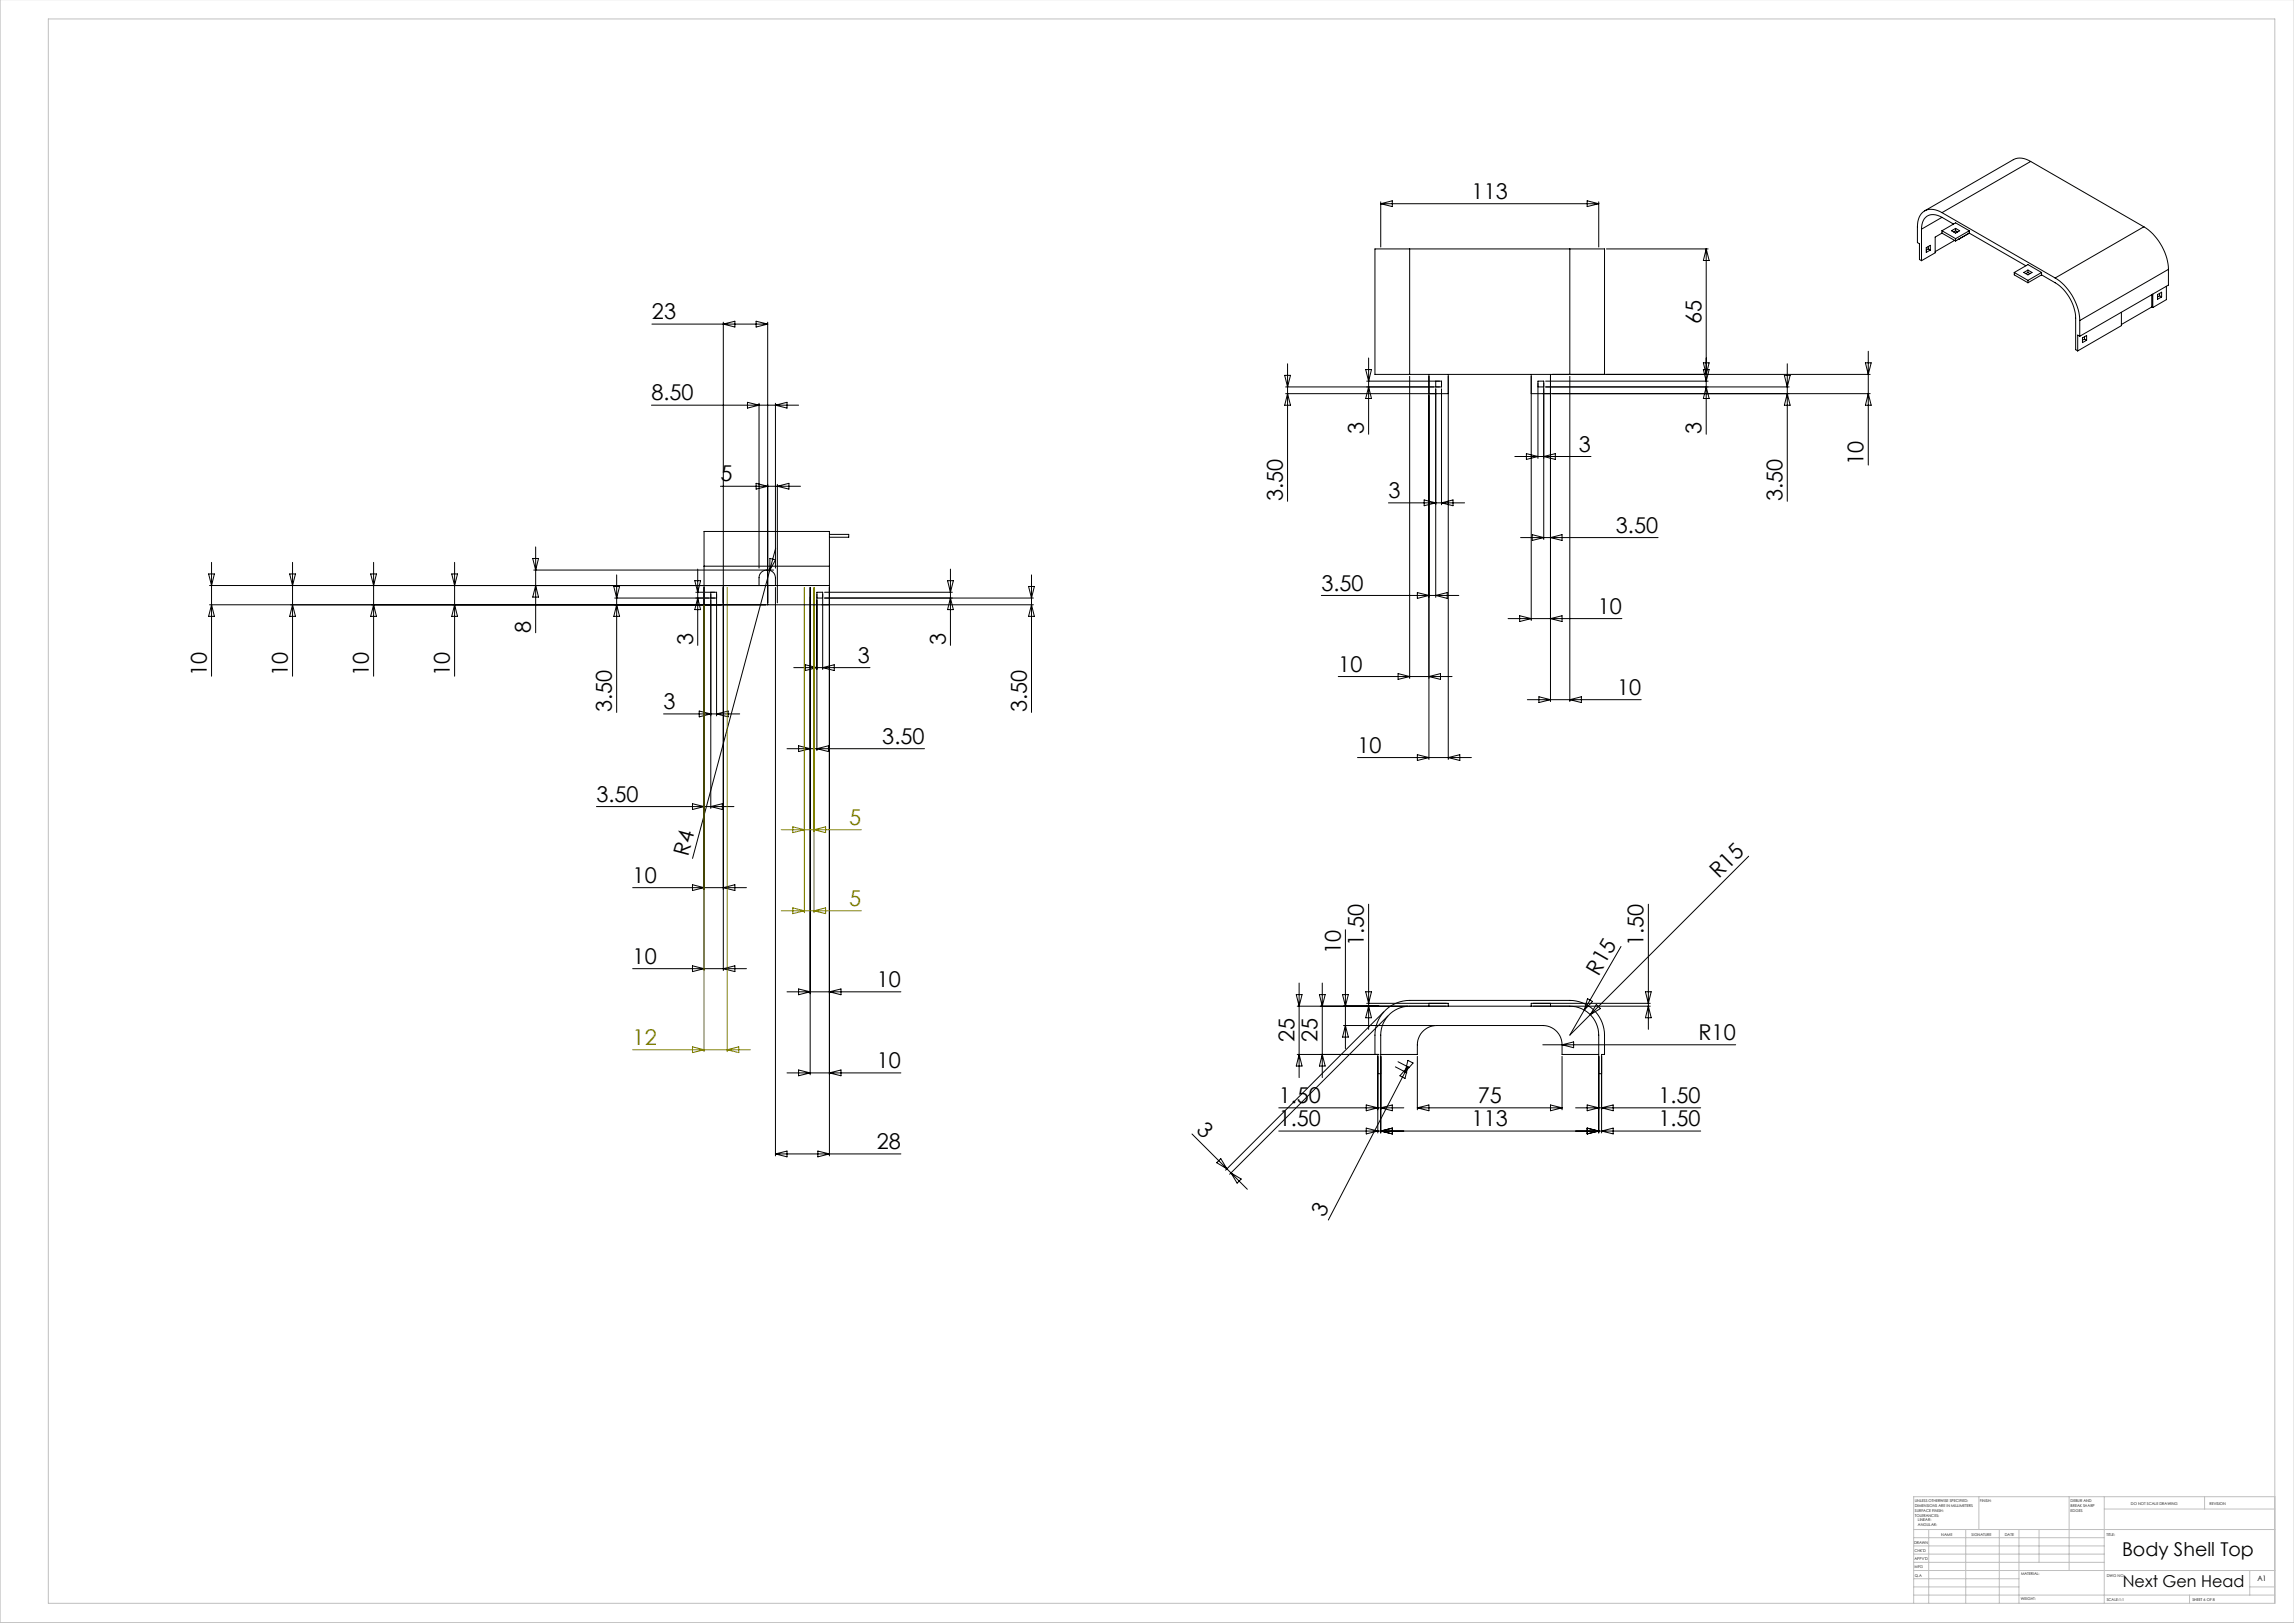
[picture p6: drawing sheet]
<svg xmlns="http://www.w3.org/2000/svg" width="1189mm" height="841mm" viewBox="0 0 1189 841" stroke-linecap="round" stroke-linejoin="round" font-family="sans-serif">
<defs><g id="words">
<g font-size="11.3">
<text x="763" y="103">113</text>
<text x="338" y="165">23</text>
<text x="882" y="168" transform="rotate(-90 882 168)">65</text>
<text x="338" y="207">8.50</text>
<text x="707" y="225" transform="rotate(-90 707 225)">3</text>
<text x="882" y="225" transform="rotate(-90 882 225)">3</text>
<text x="818" y="234">3</text>
<text x="966" y="241" transform="rotate(-90 966 241)">10</text>
<text x="373" y="249">5</text>
<text x="665" y="260" transform="rotate(-90 665 260)">3.50</text>
<text x="720" y="258">3</text>
<text x="924" y="260" transform="rotate(-90 924 260)">3.50</text>
<text x="838" y="276">3.50</text>
<text x="685" y="306">3.50</text>
<text x="828" y="318">10</text>
<text x="275" y="328" transform="rotate(-90 275 328)">8</text>
<text x="359" y="334" transform="rotate(-90 359 334)">3</text>
<text x="490" y="334" transform="rotate(-90 490 334)">3</text>
<text x="445" y="343">3</text>
<text x="107" y="350" transform="rotate(-90 107 350)">10</text>
<text x="149" y="350" transform="rotate(-90 149 350)">10</text>
<text x="191" y="350" transform="rotate(-90 191 350)">10</text>
<text x="233" y="350" transform="rotate(-90 233 350)">10</text>
<text x="694" y="348">10</text>
<text x="838" y="360">10</text>
<text x="317" y="369" transform="rotate(-90 317 369)">3.50</text>
<text x="344" y="367">3</text>
<text x="532" y="369" transform="rotate(-90 532 369)">3.50</text>
<text x="457" y="385">3.50</text>
<text x="704" y="390">10</text>
<text x="309" y="415">3.50</text>
<text x="357" y="444" transform="rotate(-75 357 444)">R4</text>
<text x="891" y="456" transform="rotate(-45 891 456)">R15</text>
<text x="328" y="457">10</text>
<text x="707" y="490" transform="rotate(-90 707 490)">1.50</text>
<text x="852" y="490" transform="rotate(-90 852 490)">1.50</text>
<text x="695" y="494" transform="rotate(-90 695 494)">10</text>
<text x="328" y="499">10</text>
<text x="828" y="506" transform="rotate(-60 828 506)">R15</text>
<text x="454" y="511">10</text>
<text x="880" y="539">R10</text>
<text x="671" y="540" transform="rotate(-90 671 540)">25</text>
<text x="683" y="540" transform="rotate(-90 683 540)">25</text>
<text x="454" y="553">10</text>
<text x="663" y="572">1.50</text>
<text x="766" y="572">75</text>
<text x="860" y="572">1.50</text>
<text x="620" y="586" transform="rotate(45 620 586)">3</text>
<text x="663" y="584">1.50</text>
<text x="763" y="584">113</text>
<text x="860" y="584">1.50</text>
<text x="454" y="595">28</text>
<text x="686" y="631" transform="rotate(-63 686 631)">3</text>
</g>
<g font-size="11.3" fill="#808000">
<text x="440" y="427">5</text>
<text x="440" y="469">5</text>
<text x="328" y="541">12</text>
</g>
<text font-size="9.9" x="1100" y="806">Body Shell Top</text>
<text font-size="8.5" x="1100" y="823">Next Gen Head</text>
<text font-size="3.9" x="1170" y="819">A1</text>
<g font-size="2">
<text x="992" y="778">UNLESS OTHERWISE SPECIFIED:</text>
<text x="1026" y="778">FINISH:</text>
<text x="1073" y="778">DEBUR AND</text>
<text x="1104" y="780">DO NOT SCALE DRAWING</text>
<text x="1145" y="780">REVISION</text>
<text x="992" y="781">DIMENSIONS ARE IN MILLIMETERS</text>
<text x="992" y="783">SURFACE FINISH:</text>
<text x="992" y="786">TOLERANCES:</text>
<text x="1073" y="781">BREAK SHARP</text>
<text x="1073" y="783">EDGES</text>
<text x="994" y="788">LINEAR:</text>
<text x="994" y="791">ANGULAR:</text>
<text x="1006" y="796">NAME</text>
<text x="1022" y="796">SIGNATURE</text>
<text x="1039" y="796">DATE</text>
<text x="1092" y="796">TITLE:</text>
<text x="992" y="800">DRAWN</text>
<text x="992" y="808">APPV'D</text>
<text x="992" y="804">CHK'D</text>
<text x="992" y="813">MFG</text>
<text x="993" y="817">Q.A</text>
<text x="1048" y="816">MATERIAL:</text>
<text x="1092" y="817">DWG NO.</text>
<text x="1047" y="829">WEIGHT:</text>
<text x="1092" y="829">SCALE:1:1</text>
<text x="1136" y="829">SHEET 6 OF 8</text>
</g>
</g></defs>
<g fill="none" stroke="#c0c0c0" stroke-width=".52">
<path d="M0 0v841h1189M25 10h1154v821h-1154zM1026 776v17M1072 776v38M1091 776v55M1143 776v6M1179 776h-187v55M992 793h187M992 797h99M1000 793v38M1019 793v38M1036 793v38"/>
<path d="M1046 793v38M1057 793v17M1091 782h88M992 810h99M992 805h99M992 801h99M992 818h54M992 814h187M1166 814v13M992 827h187M992 822h54M1135 827v4"/>
<path d="M1166 822h13"/>
</g>
<g fill="none" stroke="#000" stroke-width=".52">
<path d="M1053 84a9 9 0 0 0-9-1l-46 26M1053 84l-46 26M1053 84l58 34M716 105v23M716 106l6-2v3zM716 106h113M823 104l6 2-6 1zM829 105v23M996 119v16M1007 113a6 6 0 0 0-8-1 6 6 0 0 0-3 7M1007 110a8 8 0 0 0-9-1 8 8 0 0 0-4 9v8h1v8l1 1M1007 120l7-5 7 5"/>
<path d="M1007 113l6 3M1007 110l58 34M1007 120l7 4M1007 120v1M1007 113l-11 6M1011 120l3-2 2 2-2 1zM1014 118v2M1014 120h1M1014 120h-1M1021 120v1M1021 120l-7 4M1111 118a28 28 0 0 1 13 22"/>
<path d="M1111 118l-46 26M731 129h-18v65h18M731 129v65M731 129h83M814 129h18v65h-18zM833 129h52M884 129v96M884 129l2 6h-3zM998 128l3-1v3l-3 1zM999 129l2 1M999 129l-1 1M999 128v1"/>
<path d="M1007 121l-4 2v8l-7 4M1007 121l7 4M1013 125l-10 5M1014 124v1M1014 120h.1M1015 124h.1M1021 121l29 17M1021 121l-7 4M1021 121l-6 3M1051 140v1M1124 140l-46 26M1124 140v8l-46 26"/>
<path d="M1044 141l7-4 7 4M1044 141l7 4M1044 141v1l7 5M1049 141l2-1 2 1-2 1zM1051 145v2M1051 141l1 1M1051 141l-1 1M1058 142l7 5a23 23 0 0 1 11 18v16l1 1M1058 141v1M1058 141l-7 4M1058 142l-7 5M1065 144a28 28 0 0 1 13 22"/>
<path d="M1115 153v6M1115 159l-15 9M1115 159h1M1116 152v7M1118 153l2-2v3l-2 1zM1119 153l1 1M1119 153l-1 1M1119 152v1M1123 148v7l-7 4M338 168h60M375 167v336M375 168l6-2v3z"/>
<path d="M392 166l6 2-6 1zM398 167v146M1078 166v8M1078 174h-1v8M1079 175l3-1v2l-3 2zM1080 176h2M1080 176h-1M1080 174v2M1100 162v7l-23 13M666 195h3l-2 5zM667 189v71M708 192h3l-2 5z"/>
<path d="M708 197h39v3h-81M709 186v39M731 195v157M741 194v200M744 197v3M751 194v200M794 194v128M801 197h84M804 194v170M814 195v169M883 188h3l-2 6zM883 192h3l-2 5z"/>
<path d="M925 195h3l-2 5zM926 189v71M967 188h3l-2 6zM968 182v59M969 194h-238M338 210h76M387 208l6 2-6 1zM393 209v85M402 209v85M402 210l6-2v3zM667 204l2 6h-3zM709 200l2 6h-3z"/>
<path d="M744 201v109M747 201v61M751 204h-85M797 200h3M801 200h126M884 200l2 6h-3zM926 204l2 6h-3zM968 204l2 6h-3zM969 204h-175M785 237h40M791 235l6 2-6 1zM797 238v-41h3v83"/>
<path d="M800 237l6-2v3zM373 252h42M392 250l6 2-6 1zM403 251v61M403 252l6-2v3zM738 259l6 2-6 1zM430 277h10v1h-10M720 261h39M747 261l6-2v3zM788 279h71M794 277l6 2-6 1zM804 279l6-2v3z"/>
<path d="M108 297h3l-1 6zM110 291v59M150 297h3l-1 6zM152 291v59M192 297h3l-1 6zM194 291v59M234 297h3l-1 6zM236 291v59M276 289h3l-1 6zM277 295h124M278 283v45M320 298v71"/>
<path d="M362 295v39M365 293v-18h65v18M365 293v210M365 293h65M397 295a4 4 0 0 0-4 4v4M398 295a4 4 0 0 1 4 4v4M399 296l-40 149M399 289l3 1-3 6zM402 284l-3 12M430 293v306M493 295v39M535 298v71"/>
<path d="M109 313h427M110 313l1 6h-3zM152 313l1 6h-3zM194 313l1 6h-3zM236 313l1 6h-3zM278 303l1 6h-3zM318 304h3l-1 6zM320 313l1 6h-3zM360 301h3l-1 6zM361 307h10v64M362 310l1 6h-3zM368 307v112"/>
<path d="M371 310h-52M402 304v295M420 304v253M423 310h3M427 310h109M427 307h67M430 303h-321M491 301h3l-1 6zM493 310l1 6h-3zM533 304h3l-1 6zM535 313l1 6h-3zM685 309h71"/>
<path d="M735 307l6 2-6 1zM744 309l6-2v3zM788 319l6 2-6 1zM782 321h59M804 321l6-2v3zM411 346h40M417 344l6 2-6 1zM426 347v-40h-3v82M426 346l6-2v3zM694 351h59M725 349l6 2-6 1zM741 351l6-2v3z"/>
<path d="M344 370h39M362 368l6 2-6 1zM371 370l6-2v3zM792 363h59M798 361l6 2-6 1zM814 363l6-2v3zM408 388h71M414 386l6 2-6 1zM423 388l6-2v3zM704 393h59M735 391l6 2-6 1zM751 393l6-2v3z"/>
<path d="M309 418h71M359 416l6 2-6 1zM368 418l6-2v3zM328 460h59M359 458l6 2-6 1zM375 460l6-2v3zM906 444l-92 92 7-13M709 469v64M854 469v64M697 482v61M840 490l-19 33M328 502h59"/>
<path d="M359 500l6 2-6 1zM375 502l6-2v3zM408 514h59M414 512l6 2-6 1zM430 514l6-2v3zM672 515h3l-2 6zM673 509v49M684 515h3l-2 6zM685 509v49M696 515h3l-2 6zM708 514h3l-2 6zM708 520h43v1"/>
<path d="M741 520v1M804 520v1M823 517l2 2-4 4zM853 514h3l-2 6zM855 520h-61v1M672 521h183M696 531h48M697 531l2 6h-3zM709 521l2 6h-3zM717 524l-82 82M719 526l-82 82M731 521a15 15 0 0 0-15 15v51"/>
<path d="M814 521a15 15 0 0 1 15 15v51M827 521l3 2-6 3zM854 521l2 6h-3zM408 556h59M414 554l6 2-6 1zM430 556l6-2v3zM672 546h43M673 546l2 6h-3zM685 546l2 6h-3zM713 546v-10a18 18 0 0 1 18-18h83a18 18 0 0 1 18 18v10h-2v41M714 546v41M714 556h2"/>
<path d="M723 553l6 3M725 550l6 3M728 555l-40 77M730 553l-2 2M730 553l-2 6-2-2zM730 549l2 2-4 4zM735 547v28M800 541h100M810 541l6-1v3zM810 541a10 10 0 0 0-10-10h-55a10 10 0 0 0-10 10v5h-19M810 541v5h19M810 547v28"/>
<path d="M829 556h1M663 574h65M708 573l6 1-6 2zM716 574l6-1v3zM735 574h75M735 574l6-1v3zM804 573l6 1-6 2zM817 574h64M823 573l6 1-6 2zM830 574l6-1v3zM402 598l6-2v3zM402 598h65"/>
<path d="M424 596l6 2-6 1zM618 588l29 28M663 586h218M708 585l6 1-6 2zM716 586l6-1v3zM823 585l6 1-6 2zM830 586l6-1v3zM633 600l3 6-5-4zM638 608l5 3-2 2z"/>
</g>
<g fill="none" stroke="#808000" stroke-width=".52">
<path d="M365 304v241M377 304v241M417 304v169M422 304v169M405 430h41M411 428l6 2-6 1zM422 430l6-2v3zM405 472h41M411 470l6 2-6 1zM422 472l6-2v3zM328 544h61M359 542l6 2-6 1z"/>
<path d="M377 544l6-2v3z"/>
</g>
<use href="#words"/>
</svg>
